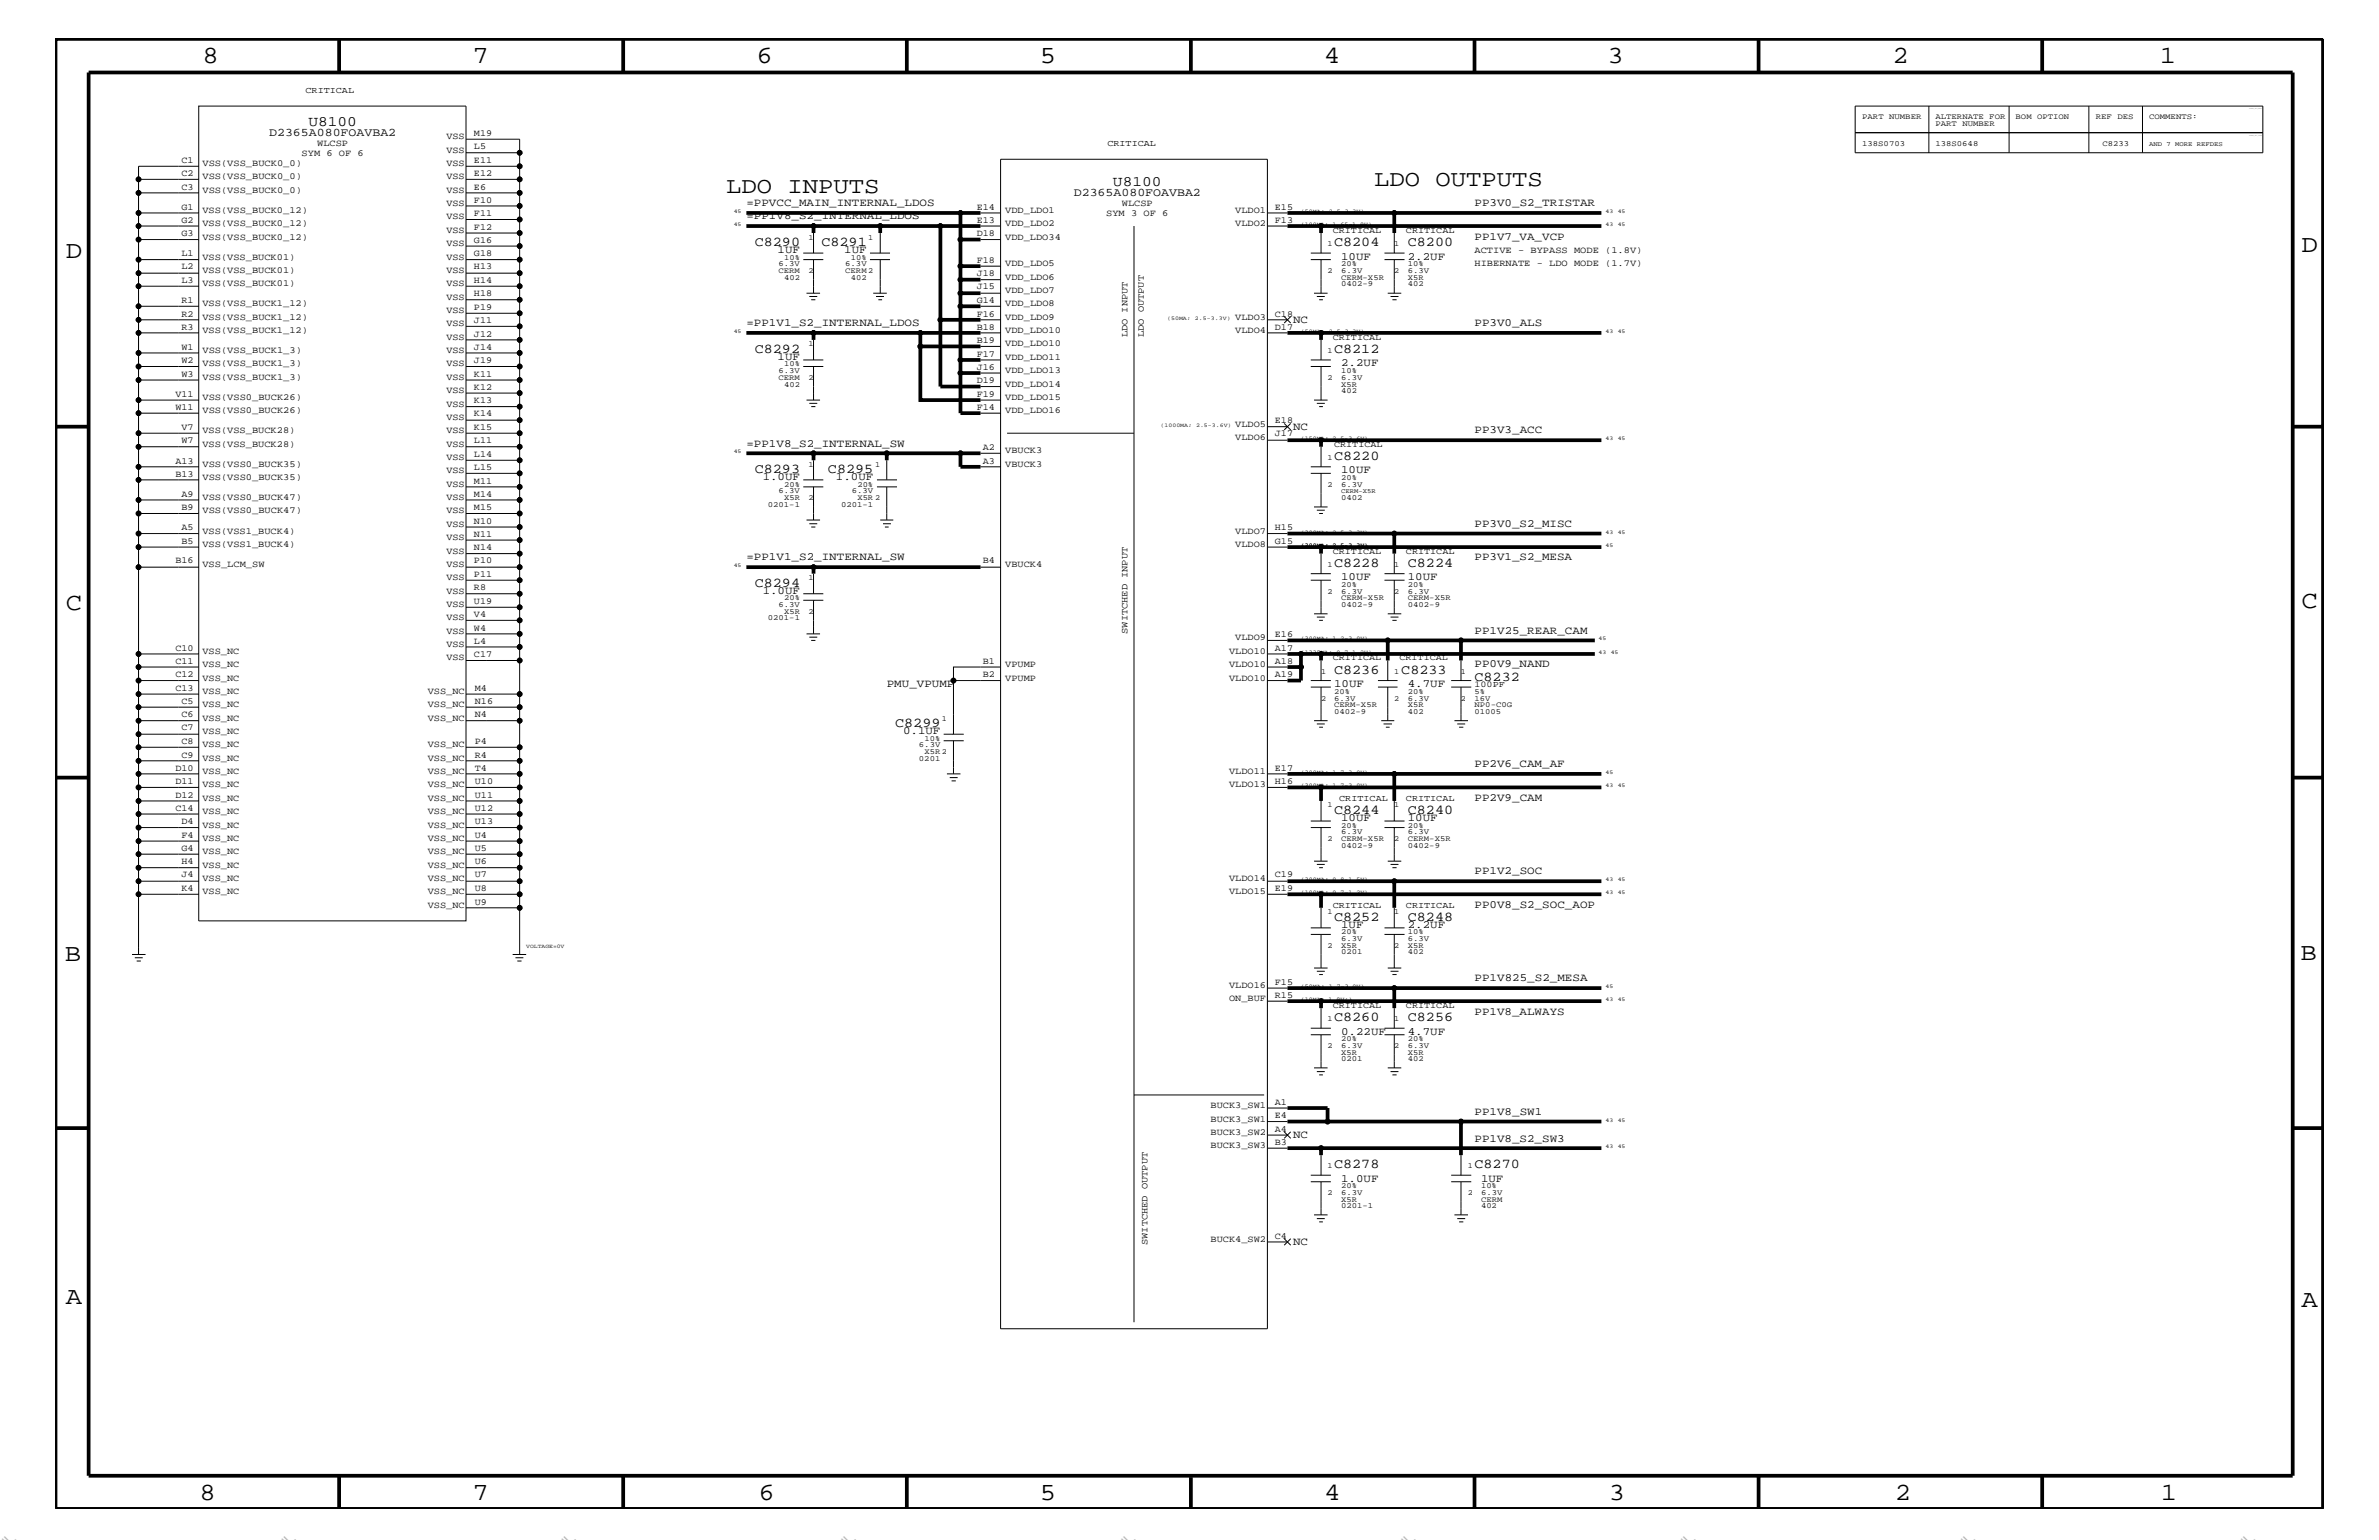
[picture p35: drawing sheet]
<svg xmlns="http://www.w3.org/2000/svg" width="432mm" height="279mm" viewBox="0 0 432 279" stroke-linecap="round" stroke-linejoin="round" font-family="sans-serif">
<defs><g id="words">
<g font-size="4.5">
<text x="36.7" y="11.5">8</text>
<text x="85.8" y="11.5">7</text>
<text x="137.3" y="11.5">6</text>
<text x="188.7" y="11.5">5</text>
<text x="240.3" y="11.5">4</text>
<text x="291.8" y="11.5">3</text>
<text x="343.5" y="11.5">2</text>
<text x="392" y="11.5">1</text>
<text x="11.9" y="46.8">D</text>
<text x="417.7" y="45.7">D</text>
<text x="11.9" y="110.6">C</text>
<text x="417.7" y="110.3">C</text>
<text x="11.8" y="174.3">B</text>
<text x="417.6" y="174.2">B</text>
<text x="11.9" y="236.7">A</text>
<text x="417.7" y="237.1">A</text>
<text x="36.2" y="272.1">8</text>
<text x="85.8" y="272.1">7</text>
<text x="137.7" y="272.1">6</text>
<text x="188.7" y="272.1">5</text>
<text x="240.4" y="272.1">4</text>
<text x="292" y="272.1">3</text>
<text x="343.9" y="272.1">2</text>
<text x="392.2" y="272.1">1</text>
</g>
<g font-size="4.1">
<text x="131.8" y="35">LDO INPUTS</text>
<text x="249.4" y="33.7">LDO OUTPUTS</text>
</g>
<g font-size="2.8" fill="#b6b6b4">
<text x="0" y="279.4" transform="rotate(45 0 279.4)">=</text>
<text x="50.8" y="279.4" transform="rotate(45 50.8 279.4)">=</text>
<text x="101.6" y="279.4" transform="rotate(45 101.6 279.4)">=</text>
<text x="152.4" y="279.4" transform="rotate(45 152.4 279.4)">=</text>
<text x="203.2" y="279.4" transform="rotate(45 203.2 279.4)">=</text>
<text x="254" y="279.4" transform="rotate(45 254 279.4)">=</text>
<text x="304.8" y="279.4" transform="rotate(45 304.8 279.4)">=</text>
<text x="355.6" y="279.4" transform="rotate(45 355.6 279.4)">=</text>
<text x="406.4" y="279.4" transform="rotate(45 406.4 279.4)">=</text>
</g>
<g font-size="2.6">
<text x="56" y="22.9">U8100</text>
<text x="202" y="33.7">U8100</text>
</g>
<g font-size="2.5">
<text x="137" y="44.6">C8290</text>
<text x="149.1" y="44.6">C8291</text>
<text x="242.1" y="44.6">C8204</text>
<text x="255.5" y="44.6">C8200</text>
<text x="137" y="64">C8292</text>
<text x="242.1" y="64">C8212</text>
<text x="242.1" y="83.5">C8220</text>
<text x="137" y="85.9">C8293</text>
<text x="150.3" y="85.9">C8295</text>
<text x="137" y="106.5">C8294</text>
<text x="242.1" y="102.9">C8228</text>
<text x="255.5" y="102.9">C8224</text>
<text x="242.1" y="122.3">C8236</text>
<text x="254.3" y="122.3">C8233</text>
<text x="267.6" y="123.5">C8232</text>
<text x="162.5" y="131.9">C8299</text>
<text x="242.1" y="147.7">C8244</text>
<text x="255.5" y="147.7">C8240</text>
<text x="242.1" y="167.1">C8252</text>
<text x="255.5" y="167.1">C8248</text>
<text x="242.1" y="185.3">C8260</text>
<text x="255.5" y="185.3">C8256</text>
<text x="242.1" y="211.9">C8278</text>
<text x="267.6" y="211.9">C8270</text>
</g>
<g font-size="2.1">
<text x="48.9" y="24.7">D2365A080FOAVBA2</text>
<text x="194.9" y="35.6">D2365A080FOAVBA2</text>
</g>
<g font-size="2">
<text x="135.5" y="39.8">=PP1V8_S2_INTERNAL_LDOS</text>
<text x="135.5" y="37.4">=PPVCC_MAIN_INTERNAL_LDOS</text>
<text x="267.6" y="37.4">PP3V0_S2_TRISTAR</text>
<text x="141.1" y="45.9">1UF</text>
<text x="153.2" y="45.9">1UF</text>
<text x="243.4" y="47.1">10UF</text>
<text x="255.5" y="47.1">2.2UF</text>
<text x="267.6" y="43.5">PP1V7_VA_VCP</text>
<text x="135.5" y="59.2">=PP1V1_S2_INTERNAL_LDOS</text>
<text x="234.7" y="58.6">NC</text>
<text x="267.6" y="59.2">PP3V0_ALS</text>
<text x="141.1" y="65.3">1UF</text>
<text x="243.4" y="66.5">2.2UF</text>
<text x="135.5" y="81.1">=PP1V8_S2_INTERNAL_SW</text>
<text x="234.7" y="78">NC</text>
<text x="267.6" y="78.6">PP3V3_ACC</text>
<text x="138.4" y="87.1">1.0UF</text>
<text x="151.7" y="87.1">1.0UF</text>
<text x="243.4" y="85.9">10UF</text>
<text x="267.6" y="95.6">PP3V0_S2_MISC</text>
<text x="135.5" y="101.6">=PP1V1_S2_INTERNAL_SW</text>
<text x="267.6" y="101.6">PP3V1_S2_MESA</text>
<text x="138.4" y="107.7">1.0UF</text>
<text x="243.4" y="105.3">10UF</text>
<text x="255.5" y="105.3">10UF</text>
<text x="267.6" y="115">PP1V25_REAR_CAM</text>
<text x="161" y="124.7">PMU_VPUMP</text>
<text x="242.1" y="124.7">10UF</text>
<text x="255.5" y="124.7">4.7UF</text>
<text x="267.6" y="121">PP0V9_NAND</text>
<text x="163.9" y="133.2">0.1UF</text>
<text x="267.6" y="139.2">PP2V6_CAM_AF</text>
<text x="243.4" y="149">10UF</text>
<text x="255.5" y="149">10UF</text>
<text x="267.6" y="145.3">PP2V9_CAM</text>
<text x="267.6" y="158.6">PP1V2_SOC</text>
<text x="267.6" y="164.7">PP0V8_S2_SOC_AOP</text>
<text x="243.4" y="168.3">1UF</text>
<text x="255.5" y="168.3">2.2UF</text>
<text x="267.6" y="178">PP1V825_S2_MESA</text>
<text x="267.6" y="184.1">PP1V8_ALWAYS</text>
<text x="243.4" y="187.7">0.22UF</text>
<text x="255.5" y="187.7">4.7UF</text>
<text x="267.6" y="202.3">PP1V8_SW1</text>
<text x="234.7" y="206.5">NC</text>
<text x="267.6" y="207.1">PP1V8_S2_SW3</text>
<text x="243.4" y="214.4">1.0UF</text>
<text x="268.8" y="214.4">1UF</text>
<text x="234.7" y="225.9">NC</text>
</g>
<g font-size="1.7">
<text x="32.9" y="29.5">C1</text>
<text x="54.7" y="28.3">SYM 6 OF 6</text>
<text x="57.6" y="26.5">WLCSP</text>
<text x="81" y="25.3">VSS</text>
<text x="81" y="27.7">VSS</text>
<text x="86" y="24.7">M19</text>
<text x="86" y="29.5">E11</text>
<text x="86" y="27.1">L5</text>
<text x="32.9" y="34.4">C3</text>
<text x="32.9" y="31.9">C2</text>
<text x="36.7" y="30.2">VSS(VSS_BUCK0_0)</text>
<text x="36.7" y="35">VSS(VSS_BUCK0_0)</text>
<text x="36.7" y="32.5">VSS(VSS_BUCK0_0)</text>
<text x="81" y="30.2">VSS</text>
<text x="81" y="32.5">VSS</text>
<text x="81" y="35">VSS</text>
<text x="86" y="31.9">E12</text>
<text x="86" y="34.4">E6</text>
<text x="32.9" y="40.4">G2</text>
<text x="32.9" y="38">G1</text>
<text x="36.7" y="41">VSS(VSS_BUCK0_12)</text>
<text x="36.7" y="38.6">VSS(VSS_BUCK0_12)</text>
<text x="81" y="37.4">VSS</text>
<text x="81" y="39.8">VSS</text>
<text x="86" y="36.8">F10</text>
<text x="86" y="39.2">F11</text>
<text x="86" y="41.7">F12</text>
<text x="177.3" y="40.4">E13</text>
<text x="177.3" y="38">E14</text>
<text x="182.5" y="41">VDD_LDO2</text>
<text x="182.5" y="38.6">VDD_LDO1</text>
<text x="200.8" y="39.2">SYM 3 OF 6</text>
<text x="203.6" y="37.4">WLCSP</text>
<text x="224.2" y="38.6">VLDO1</text>
<text x="224.2" y="41">VLDO2</text>
<text x="231.4" y="38">E15</text>
<text x="231.4" y="40.4">F13</text>
<text x="32.9" y="42.9">G3</text>
<text x="32.9" y="46.5">L1</text>
<text x="36.7" y="43.5">VSS(VSS_BUCK0_12)</text>
<text x="36.7" y="47.1">VSS(VSS_BUCK01)</text>
<text x="81" y="42.3">VSS</text>
<text x="81" y="44.6">VSS</text>
<text x="81" y="47.1">VSS</text>
<text x="86" y="44.1">G16</text>
<text x="86" y="46.5">G18</text>
<text x="177.3" y="47.7">F18</text>
<text x="177.3" y="42.9">D18</text>
<text x="182.5" y="43.5">VDD_LDO34</text>
<text x="267.6" y="45.9">ACTIVE - BYPASS MODE (1.8V)</text>
<text x="32.9" y="48.9">L2</text>
<text x="32.9" y="51.3">L3</text>
<text x="36.7" y="49.6">VSS(VSS_BUCK01)</text>
<text x="36.7" y="51.9">VSS(VSS_BUCK01)</text>
<text x="81" y="49.6">VSS</text>
<text x="81" y="51.9">VSS</text>
<text x="86" y="48.9">H13</text>
<text x="86" y="51.3">H14</text>
<text x="86" y="53.8">H18</text>
<text x="177.3" y="52.5">J15</text>
<text x="177.3" y="50.2">J18</text>
<text x="182.5" y="53.2">VDD_LDO7</text>
<text x="182.5" y="50.7">VDD_LDO6</text>
<text x="182.5" y="48.3">VDD_LDO5</text>
<text x="267.6" y="48.3">HIBERNATE - LDO MODE (1.7V)</text>
<text x="32.9" y="57.4">R2</text>
<text x="32.9" y="59.8">R3</text>
<text x="32.9" y="55">R1</text>
<text x="36.7" y="58">VSS(VSS_BUCK1_12)</text>
<text x="36.7" y="55.6">VSS(VSS_BUCK1_12)</text>
<text x="81" y="54.4">VSS</text>
<text x="81" y="56.8">VSS</text>
<text x="81" y="59.2">VSS</text>
<text x="86" y="56.2">P19</text>
<text x="86" y="58.6">J11</text>
<text x="177.3" y="57.4">F16</text>
<text x="177.3" y="55">G14</text>
<text x="177.3" y="59.8">B18</text>
<text x="182.5" y="58">VDD_LDO9</text>
<text x="182.5" y="55.6">VDD_LDO8</text>
<text x="224.2" y="58">VLDO3</text>
<text x="231.4" y="57.4">C18</text>
<text x="231.4" y="59.8">D17</text>
<text x="32.9" y="63.4">W1</text>
<text x="32.9" y="65.9">W2</text>
<text x="36.7" y="60.4">VSS(VSS_BUCK1_12)</text>
<text x="36.7" y="64">VSS(VSS_BUCK1_3)</text>
<text x="81" y="61.7">VSS</text>
<text x="81" y="64">VSS</text>
<text x="86" y="61.1">J12</text>
<text x="86" y="65.9">J19</text>
<text x="86" y="63.4">J14</text>
<text x="177.3" y="64.7">F17</text>
<text x="177.3" y="62.3">B19</text>
<text x="182.5" y="65.3">VDD_LDO11</text>
<text x="182.5" y="60.4">VDD_LDO10</text>
<text x="182.5" y="62.9">VDD_LDO10</text>
<text x="204.6" y="61.2" transform="rotate(-90 204.6 61.2)">LDO INPUT</text>
<text x="207.6" y="61.2" transform="rotate(-90 207.6 61.2)">LDO OUTPUT</text>
<text x="224.2" y="60.4">VLDO4</text>
<text x="31.8" y="72">V11</text>
<text x="32.9" y="68.4">W3</text>
<text x="36.7" y="66.5">VSS(VSS_BUCK1_3)</text>
<text x="36.7" y="68.9">VSS(VSS_BUCK1_3)</text>
<text x="81" y="66.5">VSS</text>
<text x="81" y="71.3">VSS</text>
<text x="81" y="68.9">VSS</text>
<text x="86" y="70.7">K12</text>
<text x="86" y="68.4">K11</text>
<text x="177.3" y="67.1">J16</text>
<text x="177.3" y="72">F19</text>
<text x="177.3" y="69.5">D19</text>
<text x="182.5" y="67.7">VDD_LDO13</text>
<text x="182.5" y="70.1">VDD_LDO14</text>
<text x="31.8" y="74.4">W11</text>
<text x="36.7" y="72.6">VSS(VSS0_BUCK26)</text>
<text x="36.7" y="75">VSS(VSS0_BUCK26)</text>
<text x="81" y="73.8">VSS</text>
<text x="81" y="76.2">VSS</text>
<text x="86" y="73.2">K13</text>
<text x="86" y="75.6">K14</text>
<text x="177.3" y="74.4">F14</text>
<text x="182.5" y="72.6">VDD_LDO15</text>
<text x="182.5" y="75">VDD_LDO16</text>
<text x="224.2" y="77.4">VLDO5</text>
<text x="231.4" y="76.8">E18</text>
<text x="32.9" y="78">V7</text>
<text x="32.9" y="80.5">W7</text>
<text x="36.7" y="78.6">VSS(VSS_BUCK28)</text>
<text x="36.7" y="81.1">VSS(VSS_BUCK28)</text>
<text x="81" y="78.6">VSS</text>
<text x="81" y="81.1">VSS</text>
<text x="81" y="83.5">VSS</text>
<text x="86" y="78">K15</text>
<text x="86" y="80.5">L11</text>
<text x="86" y="82.8">L14</text>
<text x="178.4" y="81.6">A2</text>
<text x="182.5" y="82.2">VBUCK3</text>
<text x="224.2" y="79.9">VLDO6</text>
<text x="231.4" y="79.2">J17</text>
<text x="31.8" y="86.5">B13</text>
<text x="31.8" y="84.1">A13</text>
<text x="36.7" y="87.1">VSS(VSS0_BUCK35)</text>
<text x="36.7" y="84.7">VSS(VSS0_BUCK35)</text>
<text x="81" y="85.9">VSS</text>
<text x="81" y="88.3">VSS</text>
<text x="86" y="85.3">L15</text>
<text x="86" y="87.7">M11</text>
<text x="178.4" y="84.1">A3</text>
<text x="182.5" y="84.7">VBUCK3</text>
<text x="32.9" y="90.1">A9</text>
<text x="32.9" y="92.6">B9</text>
<text x="36.7" y="90.7">VSS(VSS0_BUCK47)</text>
<text x="36.7" y="93.2">VSS(VSS0_BUCK47)</text>
<text x="81" y="90.7">VSS</text>
<text x="81" y="93.2">VSS</text>
<text x="81" y="95.6">VSS</text>
<text x="86" y="90.1">M14</text>
<text x="86" y="92.6">M15</text>
<text x="86" y="95">N10</text>
<text x="32.9" y="98.7">B5</text>
<text x="32.9" y="96.2">A5</text>
<text x="36.7" y="99.3">VSS(VSS1_BUCK4)</text>
<text x="36.7" y="96.8">VSS(VSS1_BUCK4)</text>
<text x="81" y="98">VSS</text>
<text x="81" y="100.4">VSS</text>
<text x="86" y="97.4">N11</text>
<text x="86" y="99.9">N14</text>
<text x="224.2" y="99.3">VLDO8</text>
<text x="224.2" y="96.8">VLDO7</text>
<text x="231.4" y="98.7">G15</text>
<text x="231.4" y="96.2">H15</text>
<text x="31.8" y="102.2">B16</text>
<text x="36.7" y="102.9">VSS_LCM_SW</text>
<text x="81" y="105.3">VSS</text>
<text x="81" y="102.9">VSS</text>
<text x="81" y="107.7">VSS</text>
<text x="86" y="104.7">P11</text>
<text x="86" y="102.2">P10</text>
<text x="86" y="107.1">R8</text>
<text x="178.4" y="102.2">B4</text>
<text x="182.5" y="102.9">VBUCK4</text>
<text x="81" y="110.2">VSS</text>
<text x="81" y="112.6">VSS</text>
<text x="86" y="109.5">U19</text>
<text x="86" y="112">V4</text>
<text x="31.8" y="118.1">C10</text>
<text x="36.7" y="118.6">VSS_NC</text>
<text x="81" y="119.8">VSS</text>
<text x="81" y="117.4">VSS</text>
<text x="81" y="115">VSS</text>
<text x="86" y="119.2">C17</text>
<text x="86" y="116.8">L4</text>
<text x="86" y="114.4">W4</text>
<text x="204.6" y="115" transform="rotate(-90 204.6 115)">SWITCHED INPUT</text>
<text x="223.1" y="118.6">VLDO10</text>
<text x="224.2" y="116.2">VLDO9</text>
<text x="231.4" y="118.1">A17</text>
<text x="231.4" y="115.6">E16</text>
<text x="31.8" y="125.3">C13</text>
<text x="31.8" y="122.9">C12</text>
<text x="31.8" y="120.4">C11</text>
<text x="36.7" y="125.9">VSS_NC</text>
<text x="36.7" y="123.5">VSS_NC</text>
<text x="36.7" y="121">VSS_NC</text>
<text x="77.6" y="125.9">VSS_NC</text>
<text x="86.2" y="125.3">M4</text>
<text x="178.4" y="122.9">B2</text>
<text x="178.4" y="120.4">B1</text>
<text x="182.5" y="123.5">VPUMP</text>
<text x="182.5" y="121">VPUMP</text>
<text x="223.1" y="121">VLDO10</text>
<text x="223.1" y="123.5">VLDO10</text>
<text x="231.4" y="120.4">A18</text>
<text x="231.4" y="122.9">A19</text>
<text x="32.9" y="127.7">C5</text>
<text x="32.9" y="130.2">C6</text>
<text x="36.7" y="128.3">VSS_NC</text>
<text x="36.7" y="130.8">VSS_NC</text>
<text x="77.6" y="130.8">VSS_NC</text>
<text x="77.6" y="128.3">VSS_NC</text>
<text x="86.2" y="130.2">N4</text>
<text x="86.2" y="127.7">N16</text>
<text x="32.9" y="132.5">C7</text>
<text x="32.9" y="135">C8</text>
<text x="32.9" y="137.4">C9</text>
<text x="36.7" y="133.2">VSS_NC</text>
<text x="36.7" y="135.6">VSS_NC</text>
<text x="77.6" y="135.6">VSS_NC</text>
<text x="86.2" y="135">P4</text>
<text x="86.2" y="137.4">R4</text>
<text x="31.8" y="139.8">D10</text>
<text x="31.8" y="142.3">D11</text>
<text x="36.7" y="138">VSS_NC</text>
<text x="36.7" y="140.4">VSS_NC</text>
<text x="36.7" y="142.9">VSS_NC</text>
<text x="77.6" y="138">VSS_NC</text>
<text x="77.6" y="140.4">VSS_NC</text>
<text x="77.6" y="142.9">VSS_NC</text>
<text x="86.2" y="139.8">T4</text>
<text x="86.2" y="142.3">U10</text>
<text x="223.1" y="142.9">VLDO13</text>
<text x="223.1" y="140.4">VLDO11</text>
<text x="231.4" y="142.3">H16</text>
<text x="231.4" y="139.8">E17</text>
<text x="31.8" y="144.7">D12</text>
<text x="31.8" y="147.1">C14</text>
<text x="32.9" y="149.5">D4</text>
<text x="36.7" y="145.3">VSS_NC</text>
<text x="36.7" y="147.7">VSS_NC</text>
<text x="77.6" y="145.3">VSS_NC</text>
<text x="77.6" y="147.7">VSS_NC</text>
<text x="86.2" y="144.7">U11</text>
<text x="86.2" y="147.1">U12</text>
<text x="86.2" y="149.5">U13</text>
<text x="32.9" y="154.4">G4</text>
<text x="32.9" y="152">F4</text>
<text x="36.7" y="155">VSS_NC</text>
<text x="36.7" y="152.6">VSS_NC</text>
<text x="36.7" y="150.1">VSS_NC</text>
<text x="77.6" y="150.1">VSS_NC</text>
<text x="77.6" y="152.6">VSS_NC</text>
<text x="77.6" y="155">VSS_NC</text>
<text x="86.2" y="152">U4</text>
<text x="86.2" y="154.4">U5</text>
<text x="32.9" y="161.7">K4</text>
<text x="32.9" y="156.8">H4</text>
<text x="32.9" y="159.2">J4</text>
<text x="36.7" y="157.4">VSS_NC</text>
<text x="36.7" y="159.9">VSS_NC</text>
<text x="77.6" y="157.4">VSS_NC</text>
<text x="77.6" y="159.9">VSS_NC</text>
<text x="86.2" y="156.8">U6</text>
<text x="86.2" y="159.2">U7</text>
<text x="86.2" y="161.7">U8</text>
<text x="223.1" y="159.9">VLDO14</text>
<text x="231.4" y="159.2">C19</text>
<text x="231.4" y="161.7">E19</text>
<text x="36.7" y="162.2">VSS_NC</text>
<text x="77.6" y="162.2">VSS_NC</text>
<text x="77.6" y="164.7">VSS_NC</text>
<text x="86.2" y="164.1">U9</text>
<text x="223.1" y="162.2">VLDO15</text>
<text x="223.1" y="179.3">VLDO16</text>
<text x="231.4" y="178.7">F15</text>
<text x="223.1" y="181.6">ON_BUF</text>
<text x="231.4" y="181">R15</text>
<text x="219.7" y="201">BUCK3_SW1</text>
<text x="219.7" y="203.5">BUCK3_SW1</text>
<text x="231.4" y="200.4">A1</text>
<text x="231.4" y="202.9">E4</text>
<text x="219.7" y="205.9">BUCK3_SW2</text>
<text x="219.7" y="208.3">BUCK3_SW3</text>
<text x="231.4" y="205.3">A4</text>
<text x="231.4" y="207.7">B3</text>
<text x="208.3" y="225.9" transform="rotate(-90 208.3 225.9)">SWITCHED OUTPUT</text>
<text x="219.7" y="225.3">BUCK4_SW2</text>
<text x="231.4" y="224.7">C4</text>
</g>
<g font-size="1.6">
<text x="55.5" y="16.8">CRITICAL</text>
<text x="201" y="26.5">CRITICAL</text>
<text x="241.9" y="42.3">CRITICAL</text>
<text x="255.2" y="42.3">CRITICAL</text>
<text x="241.9" y="61.7">CRITICAL</text>
<text x="242.1" y="81.1">CRITICAL</text>
<text x="241.9" y="100.4">CRITICAL</text>
<text x="255.2" y="100.4">CRITICAL</text>
<text x="241.9" y="119.8">CRITICAL</text>
<text x="254" y="119.8">CRITICAL</text>
<text x="267.6" y="124.7">100PF</text>
<text x="243.1" y="145.3">CRITICAL</text>
<text x="255.2" y="145.3">CRITICAL</text>
<text x="241.9" y="164.7">CRITICAL</text>
<text x="255.2" y="164.7">CRITICAL</text>
<text x="241.9" y="182.9">CRITICAL</text>
<text x="255.2" y="182.9">CRITICAL</text>
</g>
<g font-size="1.4">
<text x="338" y="21.6">PART NUMBER</text>
<text x="351.3" y="22.9">PART NUMBER</text>
<text x="351.3" y="21.6">ALTERNATE FOR</text>
<text x="365.8" y="21.6">BOM OPTION</text>
<text x="380.4" y="21.6">REF DES</text>
<text x="390.1" y="21.6">COMMENTS:</text>
<text x="338" y="26.5">138S0703</text>
<text x="351.3" y="26.5">138S0648</text>
<text x="381.6" y="26.5">C8233</text>
<text x="142.3" y="47.1">10%</text>
<text x="146.7" y="43.5">1</text>
<text x="154.4" y="47.1">10%</text>
<text x="157.6" y="43.5">1</text>
<text x="241" y="44.6">1</text>
<text x="253.1" y="44.6">1</text>
<text x="141.3" y="49.6">CERM</text>
<text x="141.3" y="48.3">6.3V</text>
<text x="142.3" y="50.7">402</text>
<text x="146.7" y="49.6">2</text>
<text x="153.4" y="49.6">CERM 2</text>
<text x="153.4" y="48.3">6.3V</text>
<text x="154.4" y="50.7">402</text>
<text x="241" y="49.6">2</text>
<text x="243.4" y="48.3">20%</text>
<text x="243.4" y="50.7">CERM-X5R</text>
<text x="243.4" y="49.6">6.3V</text>
<text x="243.4" y="51.9">0402-9</text>
<text x="253.1" y="49.6">2</text>
<text x="255.5" y="50.7">X5R</text>
<text x="255.5" y="48.3">10%</text>
<text x="255.5" y="51.9">402</text>
<text x="255.5" y="49.6">6.3V</text>
<text x="146.7" y="62.9">1</text>
<text x="241" y="64">1</text>
<text x="141.3" y="68.9">CERM</text>
<text x="141.3" y="67.7">6.3V</text>
<text x="142.3" y="66.5">10%</text>
<text x="142.3" y="70.1">402</text>
<text x="146.7" y="68.9">2</text>
<text x="241" y="68.9">2</text>
<text x="243.4" y="71.3">402</text>
<text x="243.4" y="67.7">10%</text>
<text x="243.4" y="70.1">X5R</text>
<text x="243.4" y="68.9">6.3V</text>
<text x="241" y="83.5">1</text>
<text x="141.3" y="89.5">6.3V</text>
<text x="142.3" y="88.3">20%</text>
<text x="146.7" y="84.7">1</text>
<text x="154.6" y="89.5">6.3V</text>
<text x="155.6" y="88.3">20%</text>
<text x="158.8" y="84.7">1</text>
<text x="241" y="88.3">2</text>
<text x="243.4" y="87.1">20%</text>
<text x="243.4" y="88.3">6.3V</text>
<text x="139.4" y="92">0201-1</text>
<text x="142.3" y="90.7">X5R</text>
<text x="146.7" y="90.7">2</text>
<text x="152.7" y="92">0201-1</text>
<text x="155.6" y="90.7">X5R 2</text>
<text x="243.4" y="90.7">0402</text>
<text x="146.7" y="105.3">1</text>
<text x="241" y="107.7">2</text>
<text x="241" y="102.9">1</text>
<text x="243.4" y="106.5">20%</text>
<text x="243.4" y="107.7">6.3V</text>
<text x="253.1" y="107.7">2</text>
<text x="253.1" y="102.9">1</text>
<text x="255.5" y="106.5">20%</text>
<text x="255.5" y="107.7">6.3V</text>
<text x="139.4" y="112.6">0201-1</text>
<text x="141.3" y="110.2">6.3V</text>
<text x="142.3" y="111.4">X5R</text>
<text x="142.3" y="108.9">20%</text>
<text x="146.7" y="111.4">2</text>
<text x="243.4" y="108.9">CERM-X5R</text>
<text x="243.4" y="110.2">0402-9</text>
<text x="255.5" y="110.2">0402-9</text>
<text x="255.5" y="108.9">CERM-X5R</text>
<text x="239.8" y="122.3">1</text>
<text x="242.1" y="125.9">20%</text>
<text x="253.1" y="122.3">1</text>
<text x="255.5" y="125.9">20%</text>
<text x="265.2" y="122.3">1</text>
<text x="267.6" y="125.9">5%</text>
<text x="170.9" y="130.8">1</text>
<text x="239.8" y="127.1">2</text>
<text x="242.1" y="128.3">CERM-X5R</text>
<text x="242.1" y="129.6">0402-9</text>
<text x="242.1" y="127.1">6.3V</text>
<text x="253.1" y="127.1">2</text>
<text x="255.5" y="128.3">X5R</text>
<text x="255.5" y="129.6">402</text>
<text x="255.5" y="127.1">6.3V</text>
<text x="265.2" y="127.1">2</text>
<text x="267.6" y="128.3">NP0-C0G</text>
<text x="267.6" y="129.6">01005</text>
<text x="267.6" y="127.1">16V</text>
<text x="166.8" y="135.6">6.3V</text>
<text x="167.8" y="136.8">X5R 2</text>
<text x="167.8" y="134.4">10%</text>
<text x="166.8" y="138">0201</text>
<text x="241" y="146.5">1</text>
<text x="253.1" y="146.5">1</text>
<text x="241" y="152.6">2</text>
<text x="243.4" y="150.1">20%</text>
<text x="243.4" y="152.6">CERM-X5R</text>
<text x="243.4" y="151.3">6.3V</text>
<text x="243.4" y="153.8">0402-9</text>
<text x="253.1" y="152.6">2</text>
<text x="255.5" y="150.1">20%</text>
<text x="255.5" y="152.6">CERM-X5R</text>
<text x="255.5" y="151.3">6.3V</text>
<text x="255.5" y="153.8">0402-9</text>
<text x="241" y="165.9">1</text>
<text x="253.1" y="165.9">1</text>
<text x="241" y="172">2</text>
<text x="243.4" y="172">X5R</text>
<text x="243.4" y="169.5">20%</text>
<text x="243.4" y="170.7">6.3V</text>
<text x="243.4" y="173.2">0201</text>
<text x="253.1" y="172">2</text>
<text x="255.5" y="173.2">402</text>
<text x="255.5" y="172">X5R</text>
<text x="255.5" y="169.5">10%</text>
<text x="255.5" y="170.7">6.3V</text>
<text x="241" y="185.3">1</text>
<text x="253.1" y="185.3">1</text>
<text x="241" y="190.2">2</text>
<text x="243.4" y="188.9">20%</text>
<text x="243.4" y="191.4">X5R</text>
<text x="243.4" y="190.2">6.3V</text>
<text x="253.1" y="190.2">2</text>
<text x="255.5" y="188.9">20%</text>
<text x="255.5" y="191.4">X5R</text>
<text x="255.5" y="190.2">6.3V</text>
<text x="243.4" y="192.6">0201</text>
<text x="255.5" y="192.6">402</text>
<text x="241" y="211.9">1</text>
<text x="243.4" y="215.6">20%</text>
<text x="266.4" y="211.9">1</text>
<text x="268.8" y="215.6">10%</text>
<text x="241" y="216.9">2</text>
<text x="243.4" y="218">X5R</text>
<text x="243.4" y="219.2">0201-1</text>
<text x="243.4" y="216.9">6.3V</text>
<text x="266.4" y="216.9">2</text>
<text x="268.8" y="218">CERM</text>
<text x="268.8" y="216.9">6.3V</text>
<text x="268.8" y="219.2">402</text>
</g>
<g font-size="1.2">
<text x="390.1" y="26.5">AND 7 MORE REFDES</text>
<text x="243.4" y="89.5">CERM-X5R</text>
</g>
<g font-size="1">
<text x="133.2" y="38.6">45</text>
<text x="133.2" y="41">45</text>
<text x="236.1" y="38.6">(50MA;</text>
<text x="236.1" y="41">(100MA;</text>
<text x="241.2" y="38.6">2.5-3.3V)</text>
<text x="241.9" y="41">1.65-1.8V)</text>
<text x="291.4" y="38.6">43</text>
<text x="291.4" y="41">43</text>
<text x="293.6" y="38.6">45</text>
<text x="293.6" y="41">45</text>
<text x="211.8" y="58">(50MA;</text>
<text x="216.9" y="58">2.5-3.3V)</text>
<text x="133.2" y="60.4">45</text>
<text x="236.1" y="60.4">(50MA;</text>
<text x="241.2" y="60.4">2.5-3.3V)</text>
<text x="291.4" y="60.4">43</text>
<text x="293.6" y="60.4">45</text>
<text x="210.7" y="77.4">(1000MA;</text>
<text x="217.1" y="77.4">2.5-3.6V)</text>
<text x="133.2" y="82.2">45</text>
<text x="236.1" y="79.9">(150MA;</text>
<text x="241.9" y="79.9">2.5-3.6V)</text>
<text x="291.4" y="79.9">43</text>
<text x="293.6" y="79.9">45</text>
<text x="236.1" y="99.3">(300MA;</text>
<text x="236.1" y="96.8">(300MA;</text>
<text x="241.9" y="99.3">2.5-3.3V)</text>
<text x="241.9" y="96.8">2.5-3.3V)</text>
<text x="291.4" y="99.3">45</text>
<text x="291.4" y="96.8">43</text>
<text x="293.6" y="96.8">45</text>
<text x="133.2" y="102.9">45</text>
<text x="236.1" y="118.6">(1335MA;</text>
<text x="236.1" y="116.2">(300MA;</text>
<text x="241.9" y="116.2">1.2-3.0V)</text>
<text x="242.6" y="118.6">0.7-1.2V)</text>
<text x="290.2" y="118.6">43</text>
<text x="290.2" y="116.2">45</text>
<text x="292.4" y="118.6">45</text>
<text x="236.1" y="142.9">(300MA;</text>
<text x="236.1" y="140.4">(300MA;</text>
<text x="241.9" y="142.9">1.7-3.0V)</text>
<text x="241.9" y="140.4">1.7-3.0V)</text>
<text x="291.4" y="142.9">43</text>
<text x="291.4" y="140.4">45</text>
<text x="293.6" y="142.9">45</text>
<text x="236.1" y="159.9">(300MA;</text>
<text x="241.9" y="159.9">0.8-1.5V)</text>
<text x="291.4" y="159.9">43</text>
<text x="293.6" y="159.9">45</text>
<text x="236.1" y="162.2">(100MA;</text>
<text x="241.9" y="162.2">0.7-1.2V)</text>
<text x="291.4" y="162.2">43</text>
<text x="293.6" y="162.2">45</text>
<text x="95.5" y="172">VOLTAGE=0V</text>
<text x="236.1" y="179.3">(50MA;</text>
<text x="241.2" y="179.3">1.7-3.0V)</text>
<text x="291.4" y="179.3">45</text>
<text x="236.1" y="181.6">(10MA;</text>
<text x="241.2" y="181.6">1.8V;)</text>
<text x="291.4" y="181.6">43</text>
<text x="293.6" y="181.6">45</text>
<text x="291.4" y="203.5">43</text>
<text x="293.6" y="203.5">45</text>
<text x="291.4" y="208.3">43</text>
<text x="293.6" y="208.3">45</text>
</g>
</g></defs>
<g fill="none" stroke="#000" stroke-width=".18">
<path d="M36.1 19.2h48.5v147.9h-48.5zM336.7 19.2h74v8.5h-74zM350.1 19.2v8.5M364.7 19.2v8.5M379.1 19.2v8.5M388.9 19.2v8.5M25.1 38.6h11M25.1 35h11M25.1 32.5h11M36.1 30.2h-11v19.4M84.6 25.3h9.7v2.4M84.6 27.7h9.7"/>
<path d="M94.3 27.7v2.5h-9.7M94.3 30.2v2.3h-9.7M94.3 32.5v2.5h-9.7M94.3 35v2.4h-9.7M94.3 37.4v2.4h-9.7M94.3 39.8v2.5h-9.7M178 38.6h3.6M181.6 28.9h48.4v212.2h-48.4zM230 38.6h3.7M336.7 24.1h74M25.1 47.1h11M25.1 51.9v14.6"/>
<path d="M25.1 58h11M25.1 41h11M25.1 55.6h11M25.1 43.5h11M36.1 49.6h-11v2.3h11M84.6 59.2h9.7M94.3 42.3v2.3h-9.7M94.3 44.6v2.5h-9.7M94.3 47.1v2.5h-9.7M94.3 49.6v2.3h-9.7M94.3 51.9v2.5h-9.7M94.3 54.4v2.4h-9.7"/>
<path d="M94.3 59.2v2.5h-9.7M94.3 56.8v2.4M145.8 47.1h3.6M145.8 45.9h3.6M146.4 53.2h2.4M146.9 53.8h1.4M147.2 54.4h.8M147.7 42.3v3.6M147.7 47.1v6.1M157.9 47.1h3.6M157.9 45.9h3.6M158.5 53.2h2.5"/>
<path d="M159 53.8h1.4M159.4 54.4h.7M159.8 42.3v3.6M159.8 47.1v6.1M178 53.2h3.6M178 58h3.6M178 41h3.6M178 55.6h3.6M178 50.7h3.6M178 48.3h3.6M178 43.5h3.6M205.8 41v198.9"/>
<path d="M230 58h3.7M230 41h3.7M233.1 57.4l1.2 1.2M234.3 57.4l-1.2 1.2M237.9 47.1h3.7M237.9 45.9h3.7M238.5 53.2h2.5M239 53.8h1.5M239.4 54.4h.7M239.8 42.3v3.6M239.8 47.1v6.1M251.3 47.1h3.6"/>
<path d="M251.3 45.9h3.6M251.9 53.2h2.4M252.4 53.8h1.4M252.7 54.4h.8M253.1 42.3v3.6M253.1 47.1v6.1M25.1 72.6h11M25.1 68.9v6.1M25.1 78.6v2.5M25.1 60.4h11M25.1 64h11M25.1 68.9h11"/>
<path d="M36.1 75h-11v3.6h11M36.1 66.5h-11v2.4M94.3 61.7v2.3h-9.7M94.3 64v2.5h-9.7M94.3 66.5v2.4h-9.7M94.3 68.9v2.4h-9.7M94.3 71.3v2.5h-9.7M94.3 73.8v2.4h-9.7M94.3 76.2v2.4h-9.7M94.3 78.6v2.5h-9.7M145.8 66.5h3.6M145.8 65.3h3.6"/>
<path d="M146.4 72.6h2.4M146.9 73.2h1.4M147.2 73.8h.8M147.7 61.7v3.6M147.7 66.5v6.1M178 65.3h3.6M178 72.6h3.6M178 60.4h3.6M178 67.7h3.6M178 70.1h3.6M178 75h3.6M178 62.9h3.6"/>
<path d="M182.8 78.6h23M230 77.4h3.7M230 60.4h3.7M230 79.9h3.7M233.1 76.8l1.2 1.2M234.3 76.8l-1.2 1.2M237.9 66.5h3.7M237.9 65.3h3.7M238.5 72.6h2.5M239 73.2h1.5M239.4 73.8h.7M239.8 61.7v3.6"/>
<path d="M239.8 66.5v6.1M25.1 84.7v2.4M25.1 90.7v2.5M25.1 99.3v3.6M36.1 96.8h-11v2.5h11M36.1 93.2h-11v3.6M36.1 87.1h-11v3.6h11M36.1 81.1h-11v3.6h11M84.6 90.7h9.7M94.3 81.1v2.4h-9.7M94.3 83.5v2.4h-9.7M94.3 85.9v2.4h-9.7"/>
<path d="M94.3 90.7v2.5h-9.7M94.3 93.2v2.4h-9.7M94.3 95.6v2.4h-9.7M94.3 98v2.4h-9.7M94.3 88.3v2.4M145.8 88.3h3.6M145.8 87.1h3.6M146.4 94.3h2.4M146.9 95h1.4M147.2 95.6h.8M147.7 83.5v3.6M147.7 88.3v6"/>
<path d="M159.2 88.3h3.6M159.2 87.1h3.6M159.8 94.3h2.3M160.3 95h1.4M160.6 95.6h.7M161 83.5v3.6M161 88.3v6M178 84.7h3.6M178 82.2h3.6M230 99.3h3.7M230 96.8h3.7M237.9 85.9h3.7"/>
<path d="M237.9 84.7h3.7M238.5 92h2.5M239 92.6h1.5M239.4 93.2h.7M239.8 81.1v3.6M239.8 85.9v6.1M36.1 118.6h-11v2.4M36.1 102.9h-11v15.7M84.6 119.8h9.7M94.3 100.4v2.5h-9.7M94.3 102.9v2.4h-9.7M94.3 105.3v2.4h-9.7"/>
<path d="M94.3 107.7v2.5h-9.7M94.3 110.2v2.4h-9.7M94.3 112.6v2.4h-9.7M94.3 115v2.4h-9.7M94.3 119.8v6.1h-9.7M94.3 117.4v2.4M145.8 108.9h3.6M145.8 107.7h3.6M146.4 115h2.4M146.9 115.6h1.4M147.2 116.2h.8M147.7 104.1v3.6"/>
<path d="M147.7 108.9v6.1M178 102.9h3.6M230 116.2h3.7M230 118.6h3.7M237.9 105.3h3.7M237.9 104.1h3.7M238.5 111.4h2.5M239 112h1.5M239.4 112.6h.7M239.8 100.4v3.7M239.8 105.3v6.1M239.8 119.8v3.7"/>
<path d="M251.3 105.3h3.6M251.3 104.1h3.6M251.9 119.8v3.7M251.9 111.4h2.4M252.4 112h1.4M252.7 112.6h.8M253.1 100.4v3.7M253.1 105.3v6.1M265.2 119.8v3.7M25.1 128.3v2.5M36.1 138h-11v2.4h11M36.1 135.6h-11v2.4"/>
<path d="M36.1 133.2h-11v2.4M36.1 130.8h-11v2.4M36.1 125.9h-11v2.4h11M36.1 123.5h-11v2.4M36.1 121h-11v2.5M94.3 125.9v2.4h-9.7M94.3 128.3v2.5h-9.7M94.3 130.8v4.8h-9.7M94.3 135.6v2.4h-9.7M94.3 138v2.4h-9.7M171.3 134.4h3.6M171.3 133.2h3.6"/>
<path d="M173.1 134.4v6M181.6 123.5h-8.5v9.7M181.6 121h-8.5v2.5M230 123.5h3.7M230 121h3.7M237.9 124.7h3.7M237.9 123.5h3.7M238.5 130.8h2.5M239 131.3h1.5M239.4 131.9h.7M239.8 124.7v6.1M250.1 124.7h3.6"/>
<path d="M250.1 123.5h3.6M250.7 130.8h2.4M251.1 131.3h1.5M251.5 131.9h.7M251.9 124.7v6.1M263.4 124.7h3.6M263.4 123.5h3.6M264 130.8h2.4M264.5 131.3h1.4M264.8 131.9h.8M265.2 124.7v6.1M25.1 140.4v2.5"/>
<path d="M25.1 159.9v2.3M36.1 157.4h-11v2.5h11M36.1 155h-11v2.4M36.1 152.6h-11v2.4M36.1 150.1h-11v2.5M36.1 147.7h-11v2.4M36.1 145.3h-11v2.4M36.1 142.9h-11v2.4M94.3 140.4v2.5h-9.7M94.3 142.9v2.4h-9.7M94.3 145.3v2.4h-9.7M94.3 147.7v2.4h-9.7"/>
<path d="M94.3 150.1v2.5h-9.7M94.3 152.6v2.4h-9.7M94.3 155v2.4h-9.7M94.3 157.4v2.5h-9.7M94.3 159.9v2.3h-9.7M171.9 140.4h2.4M172.4 141.1h1.4M172.7 141.7h.8M230 140.4h3.7M230 142.9h3.7M230 159.9h3.7M237.9 150.1h3.7"/>
<path d="M237.9 149h3.7M238.5 156.2h2.5M239 156.8h1.5M239.4 157.4h.7M239.8 145.3v3.7M239.8 150.1v6.1M251.3 150.1h3.6M251.3 149h3.6M251.9 156.2h2.4M252.4 156.8h1.4M252.7 157.4h.8M253.1 145.3v3.7"/>
<path d="M253.1 150.1v6.1M24 173.2h2.4M24.5 173.8h1.4M24.8 174.4h.8M36.1 162.2h-11v11M93 173.2h2.5M93.6 173.8h1.4M93.9 174.4h.8M94.3 162.2v2.5h-9.7M94.3 164.7v8.5M230 162.2h3.7M230 179.3h3.7"/>
<path d="M237.9 169.5h3.7M237.9 168.3h3.7M238.5 175.6h2.5M239 176.2h1.5M239.4 176.8h.7M239.8 164.7v3.6M239.8 169.5v6.1M251.3 169.5h3.6M251.3 168.3h3.6M251.9 175.6h2.4M252.4 176.2h1.4M252.7 176.8h.8"/>
<path d="M253.1 164.7v3.6M253.1 169.5v6.1M205.8 198.7h23.6M230 181.6h3.7M237.9 187.7h3.7M237.9 186.5h3.7M238.5 193.7h2.5M239 194.4h1.5M239.4 195h.7M239.8 182.9v3.6M239.8 187.7v6M251.3 187.7h3.6"/>
<path d="M251.3 186.5h3.6M251.9 193.7h2.4M252.4 194.4h1.4M252.7 195h.8M253.1 182.9v3.6M253.1 187.7v6M230 205.9h3.7M230 201h3.7M230 203.5h3.7M230.1 208.3h3.6M233.1 205.3l1.2 1.2M234.3 205.3l-1.2 1.2"/>
<path d="M237.9 214.4h3.7M237.9 213.2h3.7M239.8 209.6v3.6M239.8 214.4v6M263.4 214.4h3.6M263.4 213.2h3.6M265.2 209.6v3.6M265.2 214.4v6M230.1 225.3h3.6M233.1 224.7l1.2 1.2M234.3 224.7l-1.2 1.2M238.5 220.4h2.5"/>
<path d="M239 221.1h1.5M239.4 221.7h.7M264 220.4h2.4M264.5 221.1h1.4M264.8 221.7h.8"/>
<circle cx="25.1" cy="32.5" r=".42"/>
<circle cx="25.1" cy="38.6" r=".42"/>
<circle cx="25.1" cy="35" r=".42"/>
<circle cx="94.3" cy="27.7" r=".42"/>
<circle cx="94.3" cy="32.5" r=".42"/>
<circle cx="94.3" cy="37.4" r=".42"/>
<circle cx="94.3" cy="39.8" r=".42"/>
<circle cx="94.3" cy="30.2" r=".42"/>
<circle cx="94.3" cy="35" r=".42"/>
<circle cx="174.3" cy="38.6" r=".42"/>
<circle cx="253.1" cy="38.6" r=".42"/>
<circle cx="25.1" cy="41" r=".42"/>
<circle cx="25.1" cy="55.6" r=".42"/>
<circle cx="25.1" cy="47.1" r=".42"/>
<circle cx="25.1" cy="49.6" r=".42"/>
<circle cx="25.1" cy="58" r=".42"/>
<circle cx="25.1" cy="51.9" r=".42"/>
<circle cx="25.1" cy="43.5" r=".42"/>
<circle cx="94.3" cy="54.4" r=".42"/>
<circle cx="94.3" cy="59.2" r=".42"/>
<circle cx="94.3" cy="42.3" r=".42"/>
<circle cx="94.3" cy="44.6" r=".42"/>
<circle cx="94.3" cy="56.8" r=".42"/>
<circle cx="94.3" cy="47.1" r=".42"/>
<circle cx="94.3" cy="49.6" r=".42"/>
<circle cx="94.3" cy="51.9" r=".42"/>
<circle cx="147.7" cy="41" r=".42"/>
<circle cx="159.8" cy="41" r=".42"/>
<circle cx="170.7" cy="41" r=".42"/>
<circle cx="170.7" cy="58" r=".42"/>
<circle cx="174.3" cy="50.7" r=".42"/>
<circle cx="174.3" cy="48.3" r=".42"/>
<circle cx="174.3" cy="55.6" r=".42"/>
<circle cx="174.3" cy="43.5" r=".42"/>
<circle cx="174.3" cy="53.2" r=".42"/>
<circle cx="239.8" cy="41" r=".42"/>
<circle cx="25.1" cy="72.6" r=".42"/>
<circle cx="25.1" cy="68.9" r=".42"/>
<circle cx="25.1" cy="75" r=".42"/>
<circle cx="25.1" cy="66.5" r=".42"/>
<circle cx="25.1" cy="64" r=".42"/>
<circle cx="25.1" cy="60.4" r=".42"/>
<circle cx="25.1" cy="78.6" r=".42"/>
<circle cx="94.3" cy="71.3" r=".42"/>
<circle cx="94.3" cy="68.9" r=".42"/>
<circle cx="94.3" cy="64" r=".42"/>
<circle cx="94.3" cy="76.2" r=".42"/>
<circle cx="94.3" cy="73.8" r=".42"/>
<circle cx="94.3" cy="66.5" r=".42"/>
<circle cx="94.3" cy="61.7" r=".42"/>
<circle cx="94.3" cy="78.6" r=".42"/>
<circle cx="147.7" cy="60.4" r=".42"/>
<circle cx="167" cy="62.9" r=".42"/>
<circle cx="167" cy="60.4" r=".42"/>
<circle cx="174.3" cy="67.7" r=".42"/>
<circle cx="174.3" cy="65.3" r=".42"/>
<circle cx="239.8" cy="60.4" r=".42"/>
<circle cx="239.8" cy="79.9" r=".42"/>
<circle cx="25.1" cy="99.3" r=".42"/>
<circle cx="25.1" cy="81.1" r=".42"/>
<circle cx="25.1" cy="93.2" r=".42"/>
<circle cx="25.1" cy="84.7" r=".42"/>
<circle cx="25.1" cy="90.7" r=".42"/>
<circle cx="25.1" cy="87.1" r=".42"/>
<circle cx="25.1" cy="96.8" r=".42"/>
<circle cx="94.3" cy="81.1" r=".42"/>
<circle cx="94.3" cy="98" r=".42"/>
<circle cx="94.3" cy="95.6" r=".42"/>
<circle cx="94.3" cy="85.9" r=".42"/>
<circle cx="94.3" cy="90.7" r=".42"/>
<circle cx="94.3" cy="93.2" r=".42"/>
<circle cx="94.3" cy="83.5" r=".42"/>
<circle cx="94.3" cy="88.3" r=".42"/>
<circle cx="147.7" cy="82.2" r=".42"/>
<circle cx="161" cy="82.2" r=".42"/>
<circle cx="174.3" cy="82.2" r=".42"/>
<circle cx="239.8" cy="99.3" r=".42"/>
<circle cx="253.1" cy="96.8" r=".42"/>
<circle cx="25.1" cy="102.9" r=".42"/>
<circle cx="25.1" cy="118.6" r=".42"/>
<circle cx="94.3" cy="112.6" r=".42"/>
<circle cx="94.3" cy="107.7" r=".42"/>
<circle cx="94.3" cy="119.8" r=".42"/>
<circle cx="94.3" cy="117.4" r=".42"/>
<circle cx="94.3" cy="110.2" r=".42"/>
<circle cx="94.3" cy="100.4" r=".42"/>
<circle cx="94.3" cy="102.9" r=".42"/>
<circle cx="94.3" cy="115" r=".42"/>
<circle cx="94.3" cy="105.3" r=".42"/>
<circle cx="147.7" cy="102.9" r=".42"/>
<circle cx="236.1" cy="118.6" r=".42"/>
<circle cx="239.8" cy="118.6" r=".42"/>
<circle cx="251.9" cy="116.2" r=".42"/>
<circle cx="265.2" cy="116.2" r=".42"/>
<circle cx="25.1" cy="130.8" r=".42"/>
<circle cx="25.1" cy="125.9" r=".42"/>
<circle cx="25.1" cy="138" r=".42"/>
<circle cx="25.1" cy="121" r=".42"/>
<circle cx="25.1" cy="135.6" r=".42"/>
<circle cx="25.1" cy="128.3" r=".42"/>
<circle cx="25.1" cy="123.5" r=".42"/>
<circle cx="25.1" cy="133.2" r=".42"/>
<circle cx="94.3" cy="130.8" r=".42"/>
<circle cx="94.3" cy="138" r=".42"/>
<circle cx="94.3" cy="135.6" r=".42"/>
<circle cx="94.3" cy="125.9" r=".42"/>
<circle cx="94.3" cy="128.3" r=".42"/>
<circle cx="173.1" cy="123.5" r=".42"/>
<circle cx="236.1" cy="121" r=".42"/>
<circle cx="25.1" cy="142.9" r=".42"/>
<circle cx="25.1" cy="147.7" r=".42"/>
<circle cx="25.1" cy="157.4" r=".42"/>
<circle cx="25.1" cy="145.3" r=".42"/>
<circle cx="25.1" cy="155" r=".42"/>
<circle cx="25.1" cy="152.6" r=".42"/>
<circle cx="25.1" cy="159.9" r=".42"/>
<circle cx="25.1" cy="150.1" r=".42"/>
<circle cx="25.1" cy="140.4" r=".42"/>
<circle cx="94.3" cy="142.9" r=".42"/>
<circle cx="94.3" cy="145.3" r=".42"/>
<circle cx="94.3" cy="157.4" r=".42"/>
<circle cx="94.3" cy="155" r=".42"/>
<circle cx="94.3" cy="147.7" r=".42"/>
<circle cx="94.3" cy="152.6" r=".42"/>
<circle cx="94.3" cy="140.4" r=".42"/>
<circle cx="94.3" cy="159.9" r=".42"/>
<circle cx="94.3" cy="150.1" r=".42"/>
<circle cx="239.8" cy="142.9" r=".42"/>
<circle cx="253.1" cy="159.9" r=".42"/>
<circle cx="253.1" cy="140.4" r=".42"/>
<circle cx="25.1" cy="162.2" r=".42"/>
<circle cx="94.3" cy="164.7" r=".42"/>
<circle cx="94.3" cy="162.2" r=".42"/>
<circle cx="239.8" cy="162.2" r=".42"/>
<circle cx="253.1" cy="179.3" r=".42"/>
<circle cx="239.8" cy="181.6" r=".42"/>
<circle cx="239.8" cy="208.3" r=".42"/>
<circle cx="241" cy="203.5" r=".42"/>
<circle cx="265.2" cy="203.5" r=".42"/>
</g>
<g fill="none" stroke="#000" stroke-width=".68" stroke-linecap="butt">
<path d="M10.1 7.1h411.5v266.7h-411.5zM16.1 13.2h400v254.5h-400zM61.6 7.1v6.1M113.1 7.1v6.1M164.6 7.1v6.1M216.2 7.1v6.1M267.6 7.1v6.1M319.2 7.1v6.1M370.7 7.1v6.1M135.5 38.6h42.5M174.3 38.6v4.9h3.7M233.7 38.6h57"/>
<path d="M253.1 38.6v3.7M135.5 41h12.2v1.3M147.7 41h12.1v1.3M159.8 41h18.2M170.7 41v29.1h7.3M170.7 58h7.3M174.3 43.5v31.5h3.7M174.3 55.6h3.7M174.3 53.2h3.7M174.3 50.7h3.7M174.3 48.3h3.7M233.7 41h6.1v1.3"/>
<path d="M239.8 41h50.9M10.1 77.4h6M135.5 60.4h12.2v1.3M147.7 60.4h30.3M167 60.4v2.5h11M167 62.9v9.7h11M174.3 67.7h3.7M174.3 65.3h3.7M233.7 60.4h57M233.7 79.9h57M239.8 60.4v1.3M239.8 79.9v1.2"/>
<path d="M416.1 77.4h5.5M135.5 82.2h12.2v1.3M147.7 82.2h13.3v1.3M161 82.2h17M174.3 82.2v2.5h3.7M233.7 99.3h57M233.7 96.8h57M239.8 99.3v1.1M253.1 96.8v3.6M135.5 102.9h42.5M147.7 102.9v1.2M233.7 118.6h55.8"/>
<path d="M233.7 116.2h55.8M236.1 118.6v4.9h-2.4M239.8 118.6v1.2M251.9 116.2v3.6M265.2 116.2v3.6M233.7 121h2.4M10.1 141.1h6M233.7 142.9h57M233.7 140.4h57M233.7 159.9h57M239.8 142.9v2.4M253.1 140.4v4.9"/>
<path d="M253.1 159.9v4.8M416.1 141.1h5.5M233.7 179.3h57M233.7 162.2h57M239.8 162.2v2.5M253.1 179.3v3.6M233.7 181.6h6.1M290.7 181.6h-50.9v1.3M10.1 204.7h6M233.7 201h7.3v2.5M233.7 203.5h31.5M233.7 208.3h6.1"/>
<path d="M290.7 203.5h-25.5v6.1M290.7 208.3h-50.9v1.3M416.1 204.7h5.5M61.6 267.7v6.1M113.1 267.7v6.1M164.6 267.7v6.1M216.2 268v5.8M267.6 267.7v6.1M319.2 267.7v6.1M370.7 267.7v6.1"/>
</g>
<g fill="#000">
<circle cx="25.1" cy="32.5" r=".42"/>
<circle cx="25.1" cy="38.6" r=".42"/>
<circle cx="25.1" cy="35" r=".42"/>
<circle cx="94.3" cy="27.7" r=".42"/>
<circle cx="94.3" cy="32.5" r=".42"/>
<circle cx="94.3" cy="37.4" r=".42"/>
<circle cx="94.3" cy="39.8" r=".42"/>
<circle cx="94.3" cy="30.2" r=".42"/>
<circle cx="94.3" cy="35" r=".42"/>
<circle cx="174.3" cy="38.6" r=".42"/>
<circle cx="253.1" cy="38.6" r=".42"/>
<circle cx="25.1" cy="41" r=".42"/>
<circle cx="25.1" cy="55.6" r=".42"/>
<circle cx="25.1" cy="47.1" r=".42"/>
<circle cx="25.1" cy="49.6" r=".42"/>
<circle cx="25.1" cy="58" r=".42"/>
<circle cx="25.1" cy="51.9" r=".42"/>
<circle cx="25.1" cy="43.5" r=".42"/>
<circle cx="94.3" cy="54.4" r=".42"/>
<circle cx="94.3" cy="59.2" r=".42"/>
<circle cx="94.3" cy="42.3" r=".42"/>
<circle cx="94.3" cy="44.6" r=".42"/>
<circle cx="94.3" cy="56.8" r=".42"/>
<circle cx="94.3" cy="47.1" r=".42"/>
<circle cx="94.3" cy="49.6" r=".42"/>
<circle cx="94.3" cy="51.9" r=".42"/>
<circle cx="147.7" cy="41" r=".42"/>
<circle cx="159.8" cy="41" r=".42"/>
<circle cx="170.7" cy="41" r=".42"/>
<circle cx="170.7" cy="58" r=".42"/>
<circle cx="174.3" cy="50.7" r=".42"/>
<circle cx="174.3" cy="48.3" r=".42"/>
<circle cx="174.3" cy="55.6" r=".42"/>
<circle cx="174.3" cy="43.5" r=".42"/>
<circle cx="174.3" cy="53.2" r=".42"/>
<circle cx="239.8" cy="41" r=".42"/>
<circle cx="25.1" cy="72.6" r=".42"/>
<circle cx="25.1" cy="68.9" r=".42"/>
<circle cx="25.1" cy="75" r=".42"/>
<circle cx="25.1" cy="66.5" r=".42"/>
<circle cx="25.1" cy="64" r=".42"/>
<circle cx="25.1" cy="60.4" r=".42"/>
<circle cx="25.1" cy="78.6" r=".42"/>
<circle cx="94.3" cy="71.3" r=".42"/>
<circle cx="94.3" cy="68.9" r=".42"/>
<circle cx="94.3" cy="64" r=".42"/>
<circle cx="94.3" cy="76.2" r=".42"/>
<circle cx="94.3" cy="73.8" r=".42"/>
<circle cx="94.3" cy="66.5" r=".42"/>
<circle cx="94.3" cy="61.7" r=".42"/>
<circle cx="94.3" cy="78.6" r=".42"/>
<circle cx="147.7" cy="60.4" r=".42"/>
<circle cx="167" cy="62.9" r=".42"/>
<circle cx="167" cy="60.4" r=".42"/>
<circle cx="174.3" cy="67.7" r=".42"/>
<circle cx="174.3" cy="65.3" r=".42"/>
<circle cx="239.8" cy="60.4" r=".42"/>
<circle cx="239.8" cy="79.9" r=".42"/>
<circle cx="25.1" cy="99.3" r=".42"/>
<circle cx="25.1" cy="81.1" r=".42"/>
<circle cx="25.1" cy="93.2" r=".42"/>
<circle cx="25.1" cy="84.7" r=".42"/>
<circle cx="25.1" cy="90.7" r=".42"/>
<circle cx="25.1" cy="87.1" r=".42"/>
<circle cx="25.1" cy="96.8" r=".42"/>
<circle cx="94.3" cy="81.1" r=".42"/>
<circle cx="94.3" cy="98" r=".42"/>
<circle cx="94.3" cy="95.6" r=".42"/>
<circle cx="94.3" cy="85.9" r=".42"/>
<circle cx="94.3" cy="90.7" r=".42"/>
<circle cx="94.3" cy="93.2" r=".42"/>
<circle cx="94.3" cy="83.5" r=".42"/>
<circle cx="94.3" cy="88.3" r=".42"/>
<circle cx="147.7" cy="82.2" r=".42"/>
<circle cx="161" cy="82.2" r=".42"/>
<circle cx="174.3" cy="82.2" r=".42"/>
<circle cx="239.8" cy="99.3" r=".42"/>
<circle cx="253.1" cy="96.8" r=".42"/>
<circle cx="25.1" cy="102.9" r=".42"/>
<circle cx="25.1" cy="118.6" r=".42"/>
<circle cx="94.3" cy="112.6" r=".42"/>
<circle cx="94.3" cy="107.7" r=".42"/>
<circle cx="94.3" cy="119.8" r=".42"/>
<circle cx="94.3" cy="117.4" r=".42"/>
<circle cx="94.3" cy="110.2" r=".42"/>
<circle cx="94.3" cy="100.4" r=".42"/>
<circle cx="94.3" cy="102.9" r=".42"/>
<circle cx="94.3" cy="115" r=".42"/>
<circle cx="94.3" cy="105.3" r=".42"/>
<circle cx="147.7" cy="102.9" r=".42"/>
<circle cx="236.1" cy="118.6" r=".42"/>
<circle cx="239.8" cy="118.6" r=".42"/>
<circle cx="251.9" cy="116.2" r=".42"/>
<circle cx="265.2" cy="116.2" r=".42"/>
<circle cx="25.1" cy="130.8" r=".42"/>
<circle cx="25.1" cy="125.9" r=".42"/>
<circle cx="25.1" cy="138" r=".42"/>
<circle cx="25.1" cy="121" r=".42"/>
<circle cx="25.1" cy="135.6" r=".42"/>
<circle cx="25.1" cy="128.3" r=".42"/>
<circle cx="25.1" cy="123.5" r=".42"/>
<circle cx="25.1" cy="133.2" r=".42"/>
<circle cx="94.3" cy="130.8" r=".42"/>
<circle cx="94.3" cy="138" r=".42"/>
<circle cx="94.3" cy="135.6" r=".42"/>
<circle cx="94.3" cy="125.9" r=".42"/>
<circle cx="94.3" cy="128.3" r=".42"/>
<circle cx="173.1" cy="123.5" r=".42"/>
<circle cx="236.1" cy="121" r=".42"/>
<circle cx="25.1" cy="142.9" r=".42"/>
<circle cx="25.1" cy="147.7" r=".42"/>
<circle cx="25.1" cy="157.4" r=".42"/>
<circle cx="25.1" cy="145.3" r=".42"/>
<circle cx="25.1" cy="155" r=".42"/>
<circle cx="25.1" cy="152.6" r=".42"/>
<circle cx="25.1" cy="159.9" r=".42"/>
<circle cx="25.1" cy="150.1" r=".42"/>
<circle cx="25.1" cy="140.4" r=".42"/>
<circle cx="94.3" cy="142.9" r=".42"/>
<circle cx="94.3" cy="145.3" r=".42"/>
<circle cx="94.3" cy="157.4" r=".42"/>
<circle cx="94.3" cy="155" r=".42"/>
<circle cx="94.3" cy="147.7" r=".42"/>
<circle cx="94.3" cy="152.6" r=".42"/>
<circle cx="94.3" cy="140.4" r=".42"/>
<circle cx="94.3" cy="159.9" r=".42"/>
<circle cx="94.3" cy="150.1" r=".42"/>
<circle cx="239.8" cy="142.9" r=".42"/>
<circle cx="253.1" cy="159.9" r=".42"/>
<circle cx="253.1" cy="140.4" r=".42"/>
<circle cx="25.1" cy="162.2" r=".42"/>
<circle cx="94.3" cy="164.7" r=".42"/>
<circle cx="94.3" cy="162.2" r=".42"/>
<circle cx="239.8" cy="162.2" r=".42"/>
<circle cx="253.1" cy="179.3" r=".42"/>
<circle cx="239.8" cy="181.6" r=".42"/>
<circle cx="239.8" cy="208.3" r=".42"/>
<circle cx="241" cy="203.5" r=".42"/>
<circle cx="265.2" cy="203.5" r=".42"/>
</g>
<use href="#words"/>
</svg>
